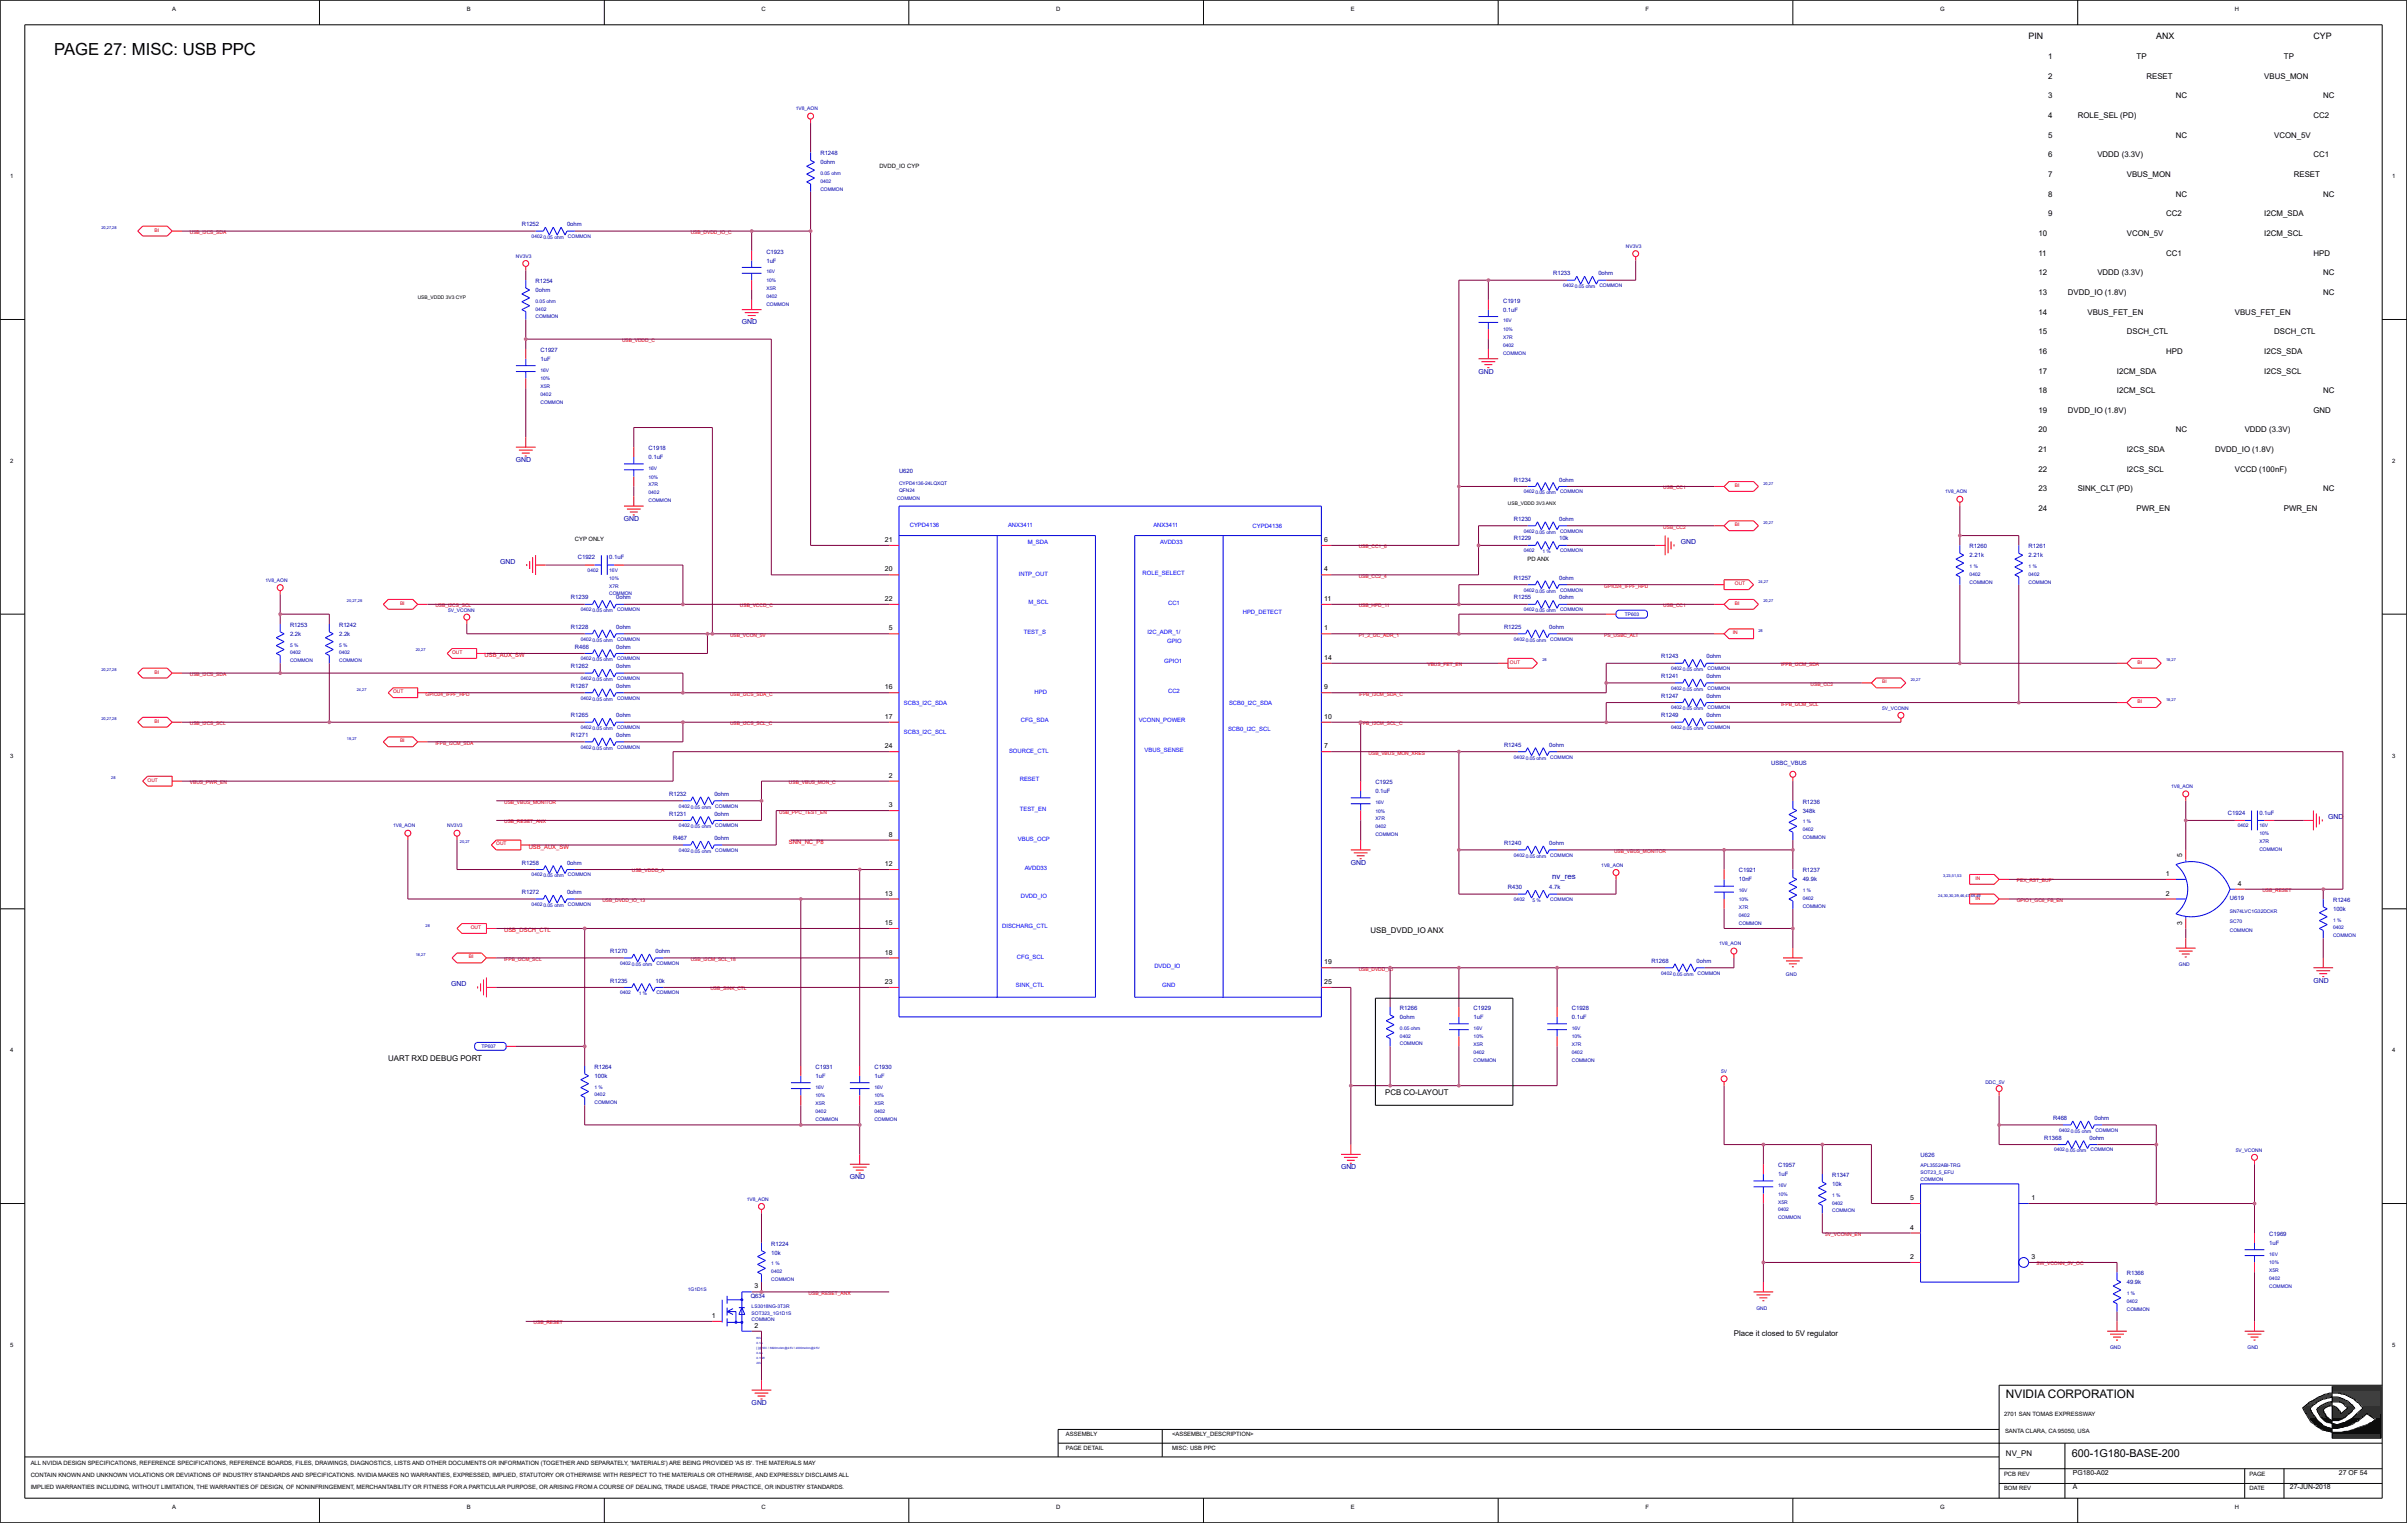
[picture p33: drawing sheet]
<svg xmlns="http://www.w3.org/2000/svg" width="271mm" height="172mm" viewBox="0 0 271 172" stroke-linecap="round" stroke-linejoin="round" font-family="sans-serif">
<defs><g id="words">
<text font-size="1.9" x="6.1" y="6.2">PAGE 27: MISC: USB PPC</text>
<text font-size="1.3" x="226.1" y="157.6">NVIDIA CORPORATION</text>
<text font-size="1.2" x="233.6" y="164.2">600-1G180-BASE-200</text>
<g font-size="1">
<text x="228.7" y="4.3">PIN</text>
<text x="243.1" y="4.3">ANX</text>
<text x="260.8" y="4.3">CYP</text>
</g>
<g font-size=".9">
<text x="230.9" y="6.7">1</text>
<text x="230.9" y="11.1">3</text>
<text x="230.9" y="8.9">2</text>
<text x="240.9" y="6.7">TP</text>
<text x="242" y="8.9">RESET</text>
<text x="245.3" y="11.1">NC</text>
<text x="255.3" y="8.9">VBUS_MON</text>
<text x="257.5" y="6.7">TP</text>
<text x="261.9" y="11.1">NC</text>
<text x="230.9" y="15.5">5</text>
<text x="230.9" y="17.7">6</text>
<text x="230.9" y="13.3">4</text>
<text x="234.2" y="13.3">ROLE_SEL (PD)</text>
<text x="236.4" y="17.7">VDDD (3.3V)</text>
<text x="245.3" y="15.5">NC</text>
<text x="256.4" y="15.5">VCON_5V</text>
<text x="260.8" y="13.3">CC2</text>
<text x="260.8" y="17.7">CC1</text>
<text x="230.9" y="22.2">8</text>
<text x="230.9" y="20">7</text>
<text x="239.8" y="20">VBUS_MON</text>
<text x="245.3" y="22.2">NC</text>
<text x="258.6" y="20">RESET</text>
<text x="261.9" y="22.2">NC</text>
<text x="229.8" y="28.8">11</text>
<text x="229.8" y="26.6">10</text>
<text x="230.9" y="24.4">9</text>
<text x="239.8" y="26.6">VCON_5V</text>
<text x="244.2" y="28.8">CC1</text>
<text x="244.2" y="24.4">CC2</text>
<text x="255.3" y="24.4">I2CM_SDA</text>
<text x="255.3" y="26.6">I2CM_SCL</text>
<text x="260.8" y="28.8">HPD</text>
<text x="229.8" y="33.2">13</text>
<text x="229.8" y="35.5">14</text>
<text x="229.8" y="31">12</text>
<text x="233.1" y="33.2">DVDD_IO (1.8V)</text>
<text x="235.3" y="35.5">VBUS_FET_EN</text>
<text x="236.4" y="31">VDDD (3.3V)</text>
<text x="251.9" y="35.5">VBUS_FET_EN</text>
<text x="261.9" y="33.2">NC</text>
<text x="261.9" y="31">NC</text>
<text x="229.8" y="39.9">16</text>
<text x="229.8" y="37.7">15</text>
<text x="239.8" y="37.7">DSCH_CTL</text>
<text x="244.2" y="39.9">HPD</text>
<text x="255.3" y="39.9">I2CS_SDA</text>
<text x="256.4" y="37.7">DSCH_CTL</text>
<text x="229.8" y="42.1">17</text>
<text x="229.8" y="46.5">19</text>
<text x="229.8" y="44.3">18</text>
<text x="233.1" y="46.5">DVDD_IO (1.8V)</text>
<text x="238.6" y="42.1">I2CM_SDA</text>
<text x="238.6" y="44.3">I2CM_SCL</text>
<text x="255.3" y="42.1">I2CS_SCL</text>
<text x="260.8" y="46.5">GND</text>
<text x="261.9" y="44.3">NC</text>
<text x="229.8" y="51">21</text>
<text x="229.8" y="53.2">22</text>
<text x="229.8" y="48.7">20</text>
<text x="239.8" y="53.2">I2CS_SCL</text>
<text x="239.8" y="51">I2CS_SDA</text>
<text x="245.3" y="48.7">NC</text>
<text x="249.7" y="51">DVDD_IO (1.8V)</text>
<text x="251.9" y="53.2">VCCD (100nF)</text>
<text x="253" y="48.7">VDDD (3.3V)</text>
<text x="229.8" y="57.6">24</text>
<text x="229.8" y="55.4">23</text>
<text x="234.2" y="55.4">SINK_CLT (PD)</text>
<text x="240.9" y="57.6">PWR_EN</text>
<text x="257.5" y="57.6">PWR_EN</text>
<text x="261.9" y="55.4">NC</text>
<text x="154.5" y="105.2">USB_DVDD_IO ANX</text>
<text x="43.8" y="119.6">UART RXD DEBUG PORT</text>
<text x="156.2" y="123.5">PCB CO-LAYOUT</text>
<text x="195.5" y="150.6">Place it closed to 5V regulator</text>
<text x="226.1" y="164.1">NV_PN</text>
</g>
<text font-size=".9" fill="#0000a0" x="175" y="99.1">nv_res</text>
<g font-size=".8" fill="#0000a0">
<text x="83.6" y="36.6">GND</text>
<text x="166.7" y="42.1">GND</text>
<text x="58.2" y="52.1">GND</text>
<text x="70.3" y="58.7">GND</text>
<text x="56.4" y="63.6">GND</text>
<text x="189.5" y="61.4">GND</text>
<text x="262.5" y="92.4">GND</text>
<text x="152.3" y="97.5">GND</text>
<text x="50.9" y="111.2">GND</text>
<text x="260.8" y="110.8">GND</text>
<text x="151.2" y="131.8">GND</text>
<text x="95.8" y="132.9">GND</text>
<text x="84.7" y="158.4">GND</text>
</g>
<g font-size=".8">
<text x="99.8" y="64.4">20</text>
<text x="99.8" y="61.1">21</text>
<text x="149.3" y="64.4">4</text>
<text x="149.3" y="61.1">6</text>
<text x="99.8" y="67.7">22</text>
<text x="100.2" y="71.1">5</text>
<text x="149.3" y="71.1">1</text>
<text x="149.3" y="67.7">11</text>
<text x="99.8" y="77.7">16</text>
<text x="149.3" y="77.7">9</text>
<text x="149.3" y="74.4">14</text>
<text x="99.8" y="81">17</text>
<text x="149.3" y="81">10</text>
<text x="99.8" y="84.3">24</text>
<text x="100.2" y="87.7">2</text>
<text x="149.3" y="84.3">7</text>
<text x="100.2" y="91">3</text>
<text x="100.2" y="94.3">8</text>
<text x="99.8" y="97.6">12</text>
<text x="99.8" y="101">13</text>
<text x="244.1" y="98.7">1</text>
<text x="244.1" y="101">2</text>
<text x="246" y="96.6" transform="rotate(-90 246 96.6)">5</text>
<text x="252.3" y="99.8">4</text>
<text x="99.8" y="104.3">15</text>
<text x="99.8" y="107.6">18</text>
<text x="246" y="104.3" transform="rotate(-90 246 104.3)">3</text>
<text x="99.8" y="110.9">23</text>
<text x="149.3" y="108.7">19</text>
<text x="149.3" y="110.9">25</text>
<text x="215.4" y="135.3">5</text>
<text x="229" y="135.3">1</text>
<text x="215.4" y="141.9">2</text>
<text x="215.4" y="138.6">4</text>
<text x="229" y="141.9">3</text>
<text x="80.3" y="148.6">1</text>
<text x="85.1" y="149.7">2</text>
<text x="85.1" y="145.2">3</text>
<text x="233.7" y="167.9">A</text>
<text x="233.7" y="166.2">PG180-A02</text>
<text x="258.1" y="167.9">27-JUN-2018</text>
<text x="263.7" y="166.2">27 OF 54</text>
</g>
<g font-size=".7">
<text x="19.4" y="1.2">A</text>
<text x="52.6" y="1.2">B</text>
<text x="85.8" y="1.2">C</text>
<text x="119.1" y="1.2">D</text>
<text x="152.3" y="1.2">E</text>
<text x="185.5" y="1.2">F</text>
<text x="218.7" y="1.2">G</text>
<text x="251.9" y="1.2">H</text>
<text x="1.1" y="20.1">1</text>
<text x="99.1" y="19">DVDD_IO CYP</text>
<text x="269.7" y="20.1">1</text>
<text x="1.1" y="52.2">2</text>
<text x="269.7" y="52.2">2</text>
<text x="64.8" y="61">CYP ONLY</text>
<text x="172.2" y="63.3">PD ANX</text>
<text x="1.1" y="85.4">3</text>
<text x="269.7" y="85.4">3</text>
<text x="1.1" y="118.6">4</text>
<text x="269.7" y="118.6">4</text>
<text x="1.1" y="151.8">5</text>
<text x="269.7" y="151.8">5</text>
<text x="120.2" y="161.9">ASSEMBLY</text>
<text x="132.1" y="161.9">&lt;ASSEMBLY_DESCRIPTION&gt;</text>
<text x="225.9" y="159.6">2701 SAN TOMAS EXPRESSWAY</text>
<text x="226" y="161.6">SANTA CLARA, CA 95050, USA</text>
<text x="3.5" y="165.1">ALL NVIDIA DESIGN SPECIFICATIONS, REFERENCE SPECIFICATIONS, REFERENCE BOARDS, FILES, DRAWINGS, DIAGNOSTICS, LISTS AND OTHER DOCUMENTS OR INFORMATION (TOGETHER AND SEPARATELY, 'MATERIALS') ARE BEING PROVIDED 'AS IS'. THE MATERIALS MAY</text>
<text x="3.5" y="167.9">IMPLIED WARRANTIES INCLUDING, WITHOUT LIMITATION, THE WARRANTIES OF DESIGN, OF NONINFRINGEMENT, MERCHANTABILITY OR FITNESS FOR A PARTICULAR PURPOSE, OR ARISING FROM A COURSE OF DEALING, TRADE USAGE, TRADE PRACTICE, OR INDUSTRY STANDARDS.</text>
<text x="3.5" y="166.5">CONTAIN KNOWN AND UNKNOWN VIOLATIONS OR DEVIATIONS OF INDUSTRY STANDARDS AND SPECIFICATIONS. NVIDIA MAKES NO WARRANTIES, EXPRESSED, IMPLIED, STATUTORY OR OTHERWISE WITH RESPECT TO THE MATERIALS OR OTHERWISE, AND EXPRESSLY DISCLAIMS ALL</text>
<text x="120.2" y="163.5">PAGE DETAIL</text>
<text x="132.1" y="163.5">MISC: USB PPC</text>
<text x="225.9" y="166.3">PCB REV</text>
<text x="253.6" y="166.3">PAGE</text>
<text x="19.4" y="170.1">A</text>
<text x="52.6" y="170.1">B</text>
<text x="85.8" y="170.1">C</text>
<text x="119.1" y="170.1">D</text>
<text x="152.3" y="170.1">E</text>
<text x="185.5" y="170.1">F</text>
<text x="218.7" y="170.1">G</text>
<text x="225.9" y="168">BOM REV</text>
<text x="251.9" y="170.1">H</text>
<text x="253.6" y="168">DATE</text>
</g>
<g font-size=".7" fill="#0000a0">
<text x="92.5" y="17.5">R1248</text>
<text x="92.5" y="18.5">0ohm</text>
<text x="58.8" y="25.5">R1252</text>
<text x="63.9" y="25.5">0ohm</text>
<text x="86.4" y="28.6">C1923</text>
<text x="86.4" y="29.6">1uF</text>
<text x="60.4" y="31.9">R1254</text>
<text x="60.4" y="32.9">0ohm</text>
<text x="169.4" y="34.1">C1919</text>
<text x="169.4" y="35.1">0.1uF</text>
<text x="175.1" y="31">R1233</text>
<text x="180.2" y="31">0ohm</text>
<text x="60.9" y="39.7">C1927</text>
<text x="60.9" y="40.7">1uF</text>
<text x="73.1" y="50.7">C1918</text>
<text x="73.1" y="51.7">0.1uF</text>
<text x="101.3" y="53.3">U620</text>
<text x="170.7" y="58.7">R1230</text>
<text x="170.7" y="54.3">R1234</text>
<text x="175.8" y="54.3">0ohm</text>
<text x="175.8" y="58.7">0ohm</text>
<text x="65.1" y="63">C1922</text>
<text x="68.7" y="63">0.1uF</text>
<text x="170.7" y="65.4">R1257</text>
<text x="170.7" y="60.9">R1229</text>
<text x="175.8" y="65.4">0ohm</text>
<text x="175.8" y="60.9">10k</text>
<text x="222" y="61.8">R1260</text>
<text x="222" y="62.8">2.21k</text>
<text x="228.7" y="61.8">R1261</text>
<text x="228.7" y="62.8">2.21k</text>
<text x="32.7" y="70.7">R1253</text>
<text x="32.7" y="71.7">2.2k</text>
<text x="38.2" y="70.7">R1242</text>
<text x="38.2" y="71.7">2.2k</text>
<text x="64.4" y="70.9">R1228</text>
<text x="64.4" y="67.6">R1239</text>
<text x="69.5" y="70.9">0ohm</text>
<text x="69.5" y="67.6">0ohm</text>
<text x="169.6" y="70.9">R1225</text>
<text x="170.7" y="67.6">R1255</text>
<text x="174.6" y="70.9">0ohm</text>
<text x="175.8" y="67.6">0ohm</text>
<text x="64.4" y="77.5">R1267</text>
<text x="64.4" y="75.3">R1262</text>
<text x="64.8" y="73.1">R466</text>
<text x="69.5" y="77.5">0ohm</text>
<text x="69.5" y="75.3">0ohm</text>
<text x="69.5" y="73.1">0ohm</text>
<text x="187.3" y="76.4">R1241</text>
<text x="187.3" y="74.2">R1243</text>
<text x="192.4" y="76.4">0ohm</text>
<text x="192.4" y="74.2">0ohm</text>
<text x="64.4" y="83.1">R1271</text>
<text x="64.4" y="80.9">R1265</text>
<text x="69.5" y="83.1">0ohm</text>
<text x="69.5" y="80.9">0ohm</text>
<text x="187.3" y="80.9">R1249</text>
<text x="187.3" y="78.6">R1247</text>
<text x="192.4" y="80.9">0ohm</text>
<text x="192.4" y="78.6">0ohm</text>
<text x="75.4" y="89.7">R1232</text>
<text x="80.5" y="89.7">0ohm</text>
<text x="155" y="88.4">C1925</text>
<text x="155" y="89.4">0.1uF</text>
<text x="169.6" y="84.2">R1245</text>
<text x="174.6" y="84.2">0ohm</text>
<text x="199.7" y="86.3">USBC_VBUS</text>
<text x="75.4" y="91.9">R1231</text>
<text x="75.9" y="94.7">R467</text>
<text x="80.5" y="94.7">0ohm</text>
<text x="80.5" y="91.9">0ohm</text>
<text x="169.6" y="95.3">R1240</text>
<text x="174.6" y="95.3">0ohm</text>
<text x="203.2" y="90.6">R1236</text>
<text x="203.2" y="91.6">348k</text>
<text x="251.2" y="91.8">C1924</text>
<text x="254.7" y="91.8">0.1uF</text>
<text x="58.8" y="100.8">R1272</text>
<text x="58.8" y="97.5">R1258</text>
<text x="63.9" y="100.8">0ohm</text>
<text x="63.9" y="97.5">0ohm</text>
<text x="170" y="100.2">R430</text>
<text x="174.6" y="100.2">4.7k</text>
<text x="196" y="98.4">C1921</text>
<text x="196" y="99.4">10nF</text>
<text x="203.2" y="98.4">R1237</text>
<text x="203.2" y="99.4">49.9k</text>
<text x="251.4" y="101.5">U619</text>
<text x="263" y="101.7">R1246</text>
<text x="68.8" y="107.4">R1270</text>
<text x="73.9" y="107.4">0ohm</text>
<text x="263" y="102.7">100k</text>
<text x="68.8" y="110.8">R1235</text>
<text x="73.9" y="110.8">10k</text>
<text x="157.8" y="113.9">R1266</text>
<text x="166.1" y="113.9">C1929</text>
<text x="177.2" y="113.9">C1928</text>
<text x="186.2" y="108.5">R1268</text>
<text x="191.3" y="108.5">0ohm</text>
<text x="157.8" y="114.9">0ohm</text>
<text x="166.1" y="114.9">1uF</text>
<text x="177.2" y="114.9">0.1uF</text>
<text x="67" y="120.5">R1264</text>
<text x="67" y="121.5">100k</text>
<text x="91.9" y="120.5">C1931</text>
<text x="91.9" y="121.5">1uF</text>
<text x="98.6" y="120.5">C1930</text>
<text x="98.6" y="121.5">1uF</text>
<text x="200.4" y="131.6">C1957</text>
<text x="216.5" y="130.5">U626</text>
<text x="230.5" y="128.5">R1368</text>
<text x="231.5" y="126.3">R468</text>
<text x="235.5" y="128.5">0ohm</text>
<text x="236.1" y="126.3">0ohm</text>
<text x="200.4" y="132.6">1uF</text>
<text x="206.5" y="132.7">R1347</text>
<text x="206.5" y="133.7">10k</text>
<text x="86.9" y="140.4">R1224</text>
<text x="86.9" y="141.4">10k</text>
<text x="239.8" y="143.8">R1366</text>
<text x="255.8" y="139.3">C1969</text>
<text x="255.8" y="140.3">1uF</text>
<text x="84.6" y="146.3">Q634</text>
<text x="239.8" y="144.8">49.9k</text>
</g>
<g font-size=".7" fill="#00f">
<text x="102.6" y="59.4">CYPD4136</text>
<text x="113.6" y="59.4">ANX3411</text>
<text x="130" y="59.4">ANX3411</text>
<text x="141.2" y="59.5">CYPD4136</text>
<text x="114.9" y="64.9">INTP_OUT</text>
<text x="115.9" y="61.4">M_SDA</text>
<text x="128.8" y="64.8">ROLE_SELECT</text>
<text x="130.8" y="61.4">AVDD33</text>
<text x="115.4" y="71.4">TEST_S</text>
<text x="116" y="68.1">M_SCL</text>
<text x="129.4" y="71.4">I2C_ADR_1/</text>
<text x="131.7" y="68.2">CC1</text>
<text x="140.1" y="69.2">HPD_DETECT</text>
<text x="131.2" y="74.8">GPIO1</text>
<text x="131.6" y="72.4">GPIO</text>
<text x="101.9" y="82.7">SCB3_I2C_SCL</text>
<text x="101.9" y="79.4">SCB3_I2C_SDA</text>
<text x="115.1" y="81.4">CFG_SDA</text>
<text x="116.6" y="78.2">HPD</text>
<text x="128.4" y="81.4">VCONN_POWER</text>
<text x="131.7" y="78.1">CC2</text>
<text x="138.4" y="82.4">SCB0_I2C_SCL</text>
<text x="138.5" y="79.4">SCB0_I2C_SDA</text>
<text x="113.7" y="84.8">SOURCE_CTL</text>
<text x="115" y="88.1">RESET</text>
<text x="129" y="84.7">VBUS_SENSE</text>
<text x="114.7" y="94.8">VBUS_OCP</text>
<text x="115" y="91.4">TEST_EN</text>
<text x="115.1" y="101.2">DVDD_IO</text>
<text x="115.5" y="98">AVDD33</text>
<text x="113" y="104.7">DISCHARG_CTL</text>
<text x="114.5" y="111.3">SINK_CTL</text>
<text x="114.6" y="108.1">CFG_SCL</text>
<text x="130.1" y="109.1">DVDD_IO</text>
<text x="131" y="111.3">GND</text>
</g>
<g font-size=".7" fill="#f00">
<text x="54.6" y="74.1">USB_AUX_SW</text>
<text x="59.6" y="95.7">USB_AUX_SW</text>
<text x="88.9" y="95.1">SNN_NC_P8</text>
<text x="56.8" y="105.1">USB_DSCH_CTL</text>
</g>
<g font-size=".6" fill="#0000a0">
<text x="89.7" y="12.4">1V8_AON</text>
<text x="92.5" y="19.7">0.05 ohm</text>
<text x="92.5" y="21.5">COMMON</text>
<text x="92.5" y="20.6">0402</text>
<text x="58.2" y="29">NV3V3</text>
<text x="59.9" y="26.8">0402</text>
<text x="61.3" y="26.9">0.05 ohm</text>
<text x="64" y="26.8">COMMON</text>
<text x="183.3" y="27.9">NV3V3</text>
<text x="60.4" y="34.1">0.05 ohm</text>
<text x="60.4" y="35.9">COMMON</text>
<text x="60.4" y="35">0402</text>
<text x="86.4" y="33.6">0402</text>
<text x="86.4" y="34.5">COMMON</text>
<text x="86.4" y="31.8">10%</text>
<text x="86.4" y="30.8">16V</text>
<text x="86.4" y="32.7">X5R</text>
<text x="176.2" y="32.4">0402</text>
<text x="177.5" y="32.5">0.05 ohm</text>
<text x="180.3" y="32.4">COMMON</text>
<text x="60.9" y="41.9">16V</text>
<text x="169.4" y="39.1">0402</text>
<text x="169.4" y="38.2">X7R</text>
<text x="169.4" y="37.3">10%</text>
<text x="169.4" y="36.3">16V</text>
<text x="169.4" y="40">COMMON</text>
<text x="60.9" y="43.8">X5R</text>
<text x="60.9" y="45.5">COMMON</text>
<text x="60.9" y="42.9">10%</text>
<text x="60.9" y="44.7">0402</text>
<text x="73.1" y="54">10%</text>
<text x="73.1" y="53">16V</text>
<text x="73.1" y="55.7">0402</text>
<text x="73.1" y="54.8">X7R</text>
<text x="73.1" y="56.6">COMMON</text>
<text x="101.1" y="56.4">COMMON</text>
<text x="101.3" y="54.6">CYPD4136-24LQXQT</text>
<text x="101.3" y="55.5">QFN24</text>
<text x="171.8" y="55.6">0402</text>
<text x="173.1" y="55.7">0.05 ohm</text>
<text x="175.9" y="55.6">COMMON</text>
<text x="219.3" y="55.6">1V8_AON</text>
<text x="29.9" y="65.6">1V8_AON</text>
<text x="66.2" y="64.5">0402</text>
<text x="68.7" y="64.5">16V</text>
<text x="68.7" y="65.4">10%</text>
<text x="171.8" y="62.3">0402</text>
<text x="171.8" y="60">0402</text>
<text x="173.1" y="60.2">0.05 ohm</text>
<text x="173.9" y="62.4">1 %</text>
<text x="175.9" y="62.3">COMMON</text>
<text x="175.9" y="60">COMMON</text>
<text x="222" y="65.8">COMMON</text>
<text x="222" y="64.9">0402</text>
<text x="222" y="64">1 %</text>
<text x="228.7" y="65.8">COMMON</text>
<text x="228.7" y="64.9">0402</text>
<text x="228.7" y="64">1 %</text>
<text x="50.5" y="69">5V_VCONN</text>
<text x="65.5" y="68.9">0402</text>
<text x="66.8" y="69">0.05 ohm</text>
<text x="68.7" y="67.1">COMMON</text>
<text x="68.7" y="66.2">X7R</text>
<text x="69.6" y="68.9">COMMON</text>
<text x="171.8" y="68.9">0402</text>
<text x="171.8" y="66.7">0402</text>
<text x="173.1" y="69">0.05 ohm</text>
<text x="173.1" y="66.8">0.05 ohm</text>
<text x="175.9" y="68.9">COMMON</text>
<text x="175.9" y="66.7">COMMON</text>
<text x="183.2" y="69.5">TP603</text>
<text x="32.7" y="73.8">0402</text>
<text x="32.7" y="74.7">COMMON</text>
<text x="32.7" y="72.9">5 %</text>
<text x="38.2" y="74.7">COMMON</text>
<text x="38.2" y="72.9">5 %</text>
<text x="38.2" y="73.8">0402</text>
<text x="65.5" y="76.7">0402</text>
<text x="65.5" y="74.4">0402</text>
<text x="65.5" y="72.2">0402</text>
<text x="66.8" y="76.8">0.05 ohm</text>
<text x="66.8" y="74.5">0.05 ohm</text>
<text x="66.8" y="72.3">0.05 ohm</text>
<text x="69.6" y="76.7">COMMON</text>
<text x="69.6" y="74.4">COMMON</text>
<text x="69.6" y="72.2">COMMON</text>
<text x="170.7" y="72.2">0402</text>
<text x="172" y="72.3">0.05 ohm</text>
<text x="174.8" y="72.2">COMMON</text>
<text x="188.4" y="77.8">0402</text>
<text x="188.4" y="75.5">0402</text>
<text x="189.7" y="77.9">0.05 ohm</text>
<text x="189.7" y="75.7">0.05 ohm</text>
<text x="192.5" y="77.8">COMMON</text>
<text x="192.5" y="75.5">COMMON</text>
<text x="65.5" y="82.2">0402</text>
<text x="65.5" y="78.9">0402</text>
<text x="66.8" y="82.3">0.05 ohm</text>
<text x="66.8" y="79">0.05 ohm</text>
<text x="69.6" y="82.2">COMMON</text>
<text x="69.6" y="78.9">COMMON</text>
<text x="188.4" y="82.2">0402</text>
<text x="188.4" y="80">0402</text>
<text x="189.7" y="82.3">0.05 ohm</text>
<text x="189.7" y="80.1">0.05 ohm</text>
<text x="192.5" y="82.2">COMMON</text>
<text x="192.5" y="80">COMMON</text>
<text x="212.2" y="80.1">5V_VCONN</text>
<text x="65.5" y="84.4">0402</text>
<text x="66.8" y="84.5">0.05 ohm</text>
<text x="69.6" y="84.4">COMMON</text>
<text x="170.7" y="85.5">0402</text>
<text x="172" y="85.6">0.05 ohm</text>
<text x="174.8" y="85.5">COMMON</text>
<text x="244.7" y="88.8">1V8_AON</text>
<text x="44.3" y="93.3">1V8_AON</text>
<text x="50.4" y="93.3">NV3V3</text>
<text x="76.5" y="91">0402</text>
<text x="76.5" y="93.3">0402</text>
<text x="77.9" y="91.2">0.05 ohm</text>
<text x="77.9" y="93.4">0.05 ohm</text>
<text x="80.6" y="93.3">COMMON</text>
<text x="80.6" y="91">COMMON</text>
<text x="155" y="90.6">16V</text>
<text x="155" y="92.5">X7R</text>
<text x="155" y="93.4">0402</text>
<text x="155" y="94.3">COMMON</text>
<text x="155" y="91.6">10%</text>
<text x="203.2" y="94.6">COMMON</text>
<text x="203.2" y="93.7">0402</text>
<text x="203.2" y="92.8">1 %</text>
<text x="252.3" y="93.3">0402</text>
<text x="254.7" y="93.3">16V</text>
<text x="254.7" y="95">X7R</text>
<text x="254.7" y="94.1">10%</text>
<text x="254.7" y="95.9">COMMON</text>
<text x="59.9" y="98.8">0402</text>
<text x="61.3" y="98.9">0.05 ohm</text>
<text x="64" y="98.8">COMMON</text>
<text x="76.5" y="96">0402</text>
<text x="77.9" y="96.1">0.05 ohm</text>
<text x="80.6" y="96">COMMON</text>
<text x="170.7" y="101.6">0402</text>
<text x="170.7" y="96.6">0402</text>
<text x="172" y="96.7">0.05 ohm</text>
<text x="172.8" y="101.7">5 %</text>
<text x="174.8" y="101.6">COMMON</text>
<text x="174.8" y="96.6">COMMON</text>
<text x="180.5" y="97.7">1V8_AON</text>
<text x="196" y="100.6">16V</text>
<text x="196" y="101.6">10%</text>
<text x="203.2" y="100.6">1 %</text>
<text x="203.2" y="101.5">0402</text>
<text x="59.9" y="102.1">0402</text>
<text x="61.3" y="102.2">0.05 ohm</text>
<text x="64" y="102.1">COMMON</text>
<text x="193.8" y="106.5">1V8_AON</text>
<text x="196" y="104.2">COMMON</text>
<text x="196" y="103.3">0402</text>
<text x="196" y="102.5">X7R</text>
<text x="203.2" y="102.3">COMMON</text>
<text x="251.4" y="102.9">SN74LVC1G32DCKR</text>
<text x="251.4" y="104">SC70</text>
<text x="251.4" y="105.1">COMMON</text>
<text x="263" y="104.8">0402</text>
<text x="263" y="103.9">1 %</text>
<text x="263" y="105.7">COMMON</text>
<text x="69.9" y="108.8">0402</text>
<text x="69.9" y="112.1">0402</text>
<text x="71.2" y="108.9">0.05 ohm</text>
<text x="72" y="112.2">1 %</text>
<text x="74" y="112.1">COMMON</text>
<text x="74" y="108.8">COMMON</text>
<text x="187.3" y="109.9">0402</text>
<text x="188.6" y="110">0.05 ohm</text>
<text x="191.4" y="109.9">COMMON</text>
<text x="201.3" y="110">GND</text>
<text x="245.6" y="108.9">GND</text>
<text x="54.3" y="118.2">TP607</text>
<text x="157.8" y="117.8">COMMON</text>
<text x="157.8" y="117">0402</text>
<text x="157.8" y="116.1">0.05 ohm</text>
<text x="166.1" y="119.7">COMMON</text>
<text x="166.1" y="118">X5R</text>
<text x="166.1" y="116.1">16V</text>
<text x="166.1" y="117.1">10%</text>
<text x="166.1" y="118.8">0402</text>
<text x="177.2" y="117.1">10%</text>
<text x="177.2" y="119.7">COMMON</text>
<text x="177.2" y="118.8">0402</text>
<text x="177.2" y="118">X7R</text>
<text x="177.2" y="116.1">16V</text>
<text x="67" y="122.7">1 %</text>
<text x="67" y="123.6">0402</text>
<text x="67" y="124.5">COMMON</text>
<text x="91.9" y="124.6">X5R</text>
<text x="91.9" y="122.7">16V</text>
<text x="91.9" y="123.7">10%</text>
<text x="91.9" y="125.5">0402</text>
<text x="98.6" y="124.6">X5R</text>
<text x="98.6" y="122.7">16V</text>
<text x="98.6" y="123.7">10%</text>
<text x="98.6" y="125.5">0402</text>
<text x="194" y="120.9">5V</text>
<text x="223.8" y="122.2">DDC_5V</text>
<text x="91.9" y="126.4">COMMON</text>
<text x="98.6" y="126.4">COMMON</text>
<text x="216.5" y="131.6">APL3552ABI-TRG</text>
<text x="231.6" y="129.8">0402</text>
<text x="232.1" y="127.6">0402</text>
<text x="232.9" y="129.9">0.05 ohm</text>
<text x="233.4" y="127.7">0.05 ohm</text>
<text x="235.7" y="129.8">COMMON</text>
<text x="236.2" y="127.6">COMMON</text>
<text x="252" y="129.9">5V_VCONN</text>
<text x="84.2" y="135.3">1V8_AON</text>
<text x="200.4" y="136.6">0402</text>
<text x="200.4" y="134.8">10%</text>
<text x="200.4" y="133.8">16V</text>
<text x="200.4" y="137.4">COMMON</text>
<text x="200.4" y="135.7">X5R</text>
<text x="206.5" y="136.7">COMMON</text>
<text x="206.5" y="135.8">0402</text>
<text x="206.5" y="134.9">1 %</text>
<text x="216.5" y="132.3">SOT23_5_EFU</text>
<text x="216.5" y="133.1">COMMON</text>
<text x="86.9" y="142.6">1 %</text>
<text x="86.9" y="143.5">0402</text>
<text x="255.8" y="142.5">10%</text>
<text x="255.8" y="141.5">16V</text>
<text x="255.8" y="143.4">X5R</text>
<text x="77.5" y="145.5">1G1D1S</text>
<text x="84.7" y="149">COMMON</text>
<text x="84.7" y="148.2">SOT323_1G1D1S</text>
<text x="84.7" y="147.4">LS3018NG-3T3R</text>
<text x="86.9" y="144.4">COMMON</text>
<text x="198" y="147.6">GND</text>
<text x="239.8" y="146">1 %</text>
<text x="239.8" y="146.9">0402</text>
<text x="239.8" y="147.7">COMMON</text>
<text x="255.8" y="144.3">0402</text>
<text x="255.8" y="145.2">COMMON</text>
<text x="237.9" y="152.1">GND</text>
<text x="253.4" y="152.1">GND</text>
</g>
<g font-size=".6" fill="#f00">
<text x="17.4" y="26.1">BI</text>
<text x="21.4" y="26.4">USB_I2CS_SDA</text>
<text x="77.9" y="26.4">USB_DVDD_IO_C</text>
<text x="70.1" y="38.6">USB_VDDD_C</text>
<text x="187.5" y="55.2">USB_CC1</text>
<text x="187.5" y="59.6">USB_CC2</text>
<text x="195.6" y="59.3">BI</text>
<text x="195.6" y="54.9">BI</text>
<text x="153.2" y="61.8">USB_CC1_6</text>
<text x="153.2" y="65.1">USB_CC2_4</text>
<text x="195.6" y="66">OUT</text>
<text x="45.1" y="68.2">BI</text>
<text x="49.1" y="68.5">USB_I2CS_SCL</text>
<text x="82.3" y="71.8">USB_VCON_5V</text>
<text x="83.4" y="68.5">USB_VCCD_C</text>
<text x="153.2" y="71.8">P1_2_I2C_ADR_1</text>
<text x="153.2" y="68.5">USB_HPD_11</text>
<text x="180.8" y="66.2">GPIO24_IFPF_HPD</text>
<text x="180.8" y="71.8">PS_USBC_ALT</text>
<text x="187.5" y="68.5">USB_CC1</text>
<text x="195.4" y="71.5">IN</text>
<text x="195.6" y="68.2">BI</text>
<text x="17.4" y="75.9">BI</text>
<text x="21.4" y="76.2">USB_I2CS_SDA</text>
<text x="51" y="73.7">OUT</text>
<text x="160.9" y="75.1">VBUS_FET_EN</text>
<text x="170.2" y="74.8">OUT</text>
<text x="200.8" y="75.1">IFPB_I2CM_SDA</text>
<text x="204.1" y="77.3">USB_CC2</text>
<text x="212.2" y="77">BI</text>
<text x="241" y="74.8">BI</text>
<text x="17.4" y="81.5">BI</text>
<text x="21.4" y="81.7">USB_I2CS_SCL</text>
<text x="44.3" y="78.1">OUT</text>
<text x="45.1" y="83.7">BI</text>
<text x="48" y="78.4">GPIO24_IFPF_HPD</text>
<text x="49.1" y="84">IFPB_I2CM_SDA</text>
<text x="82.3" y="81.7">USB_I2CS_SCL_C</text>
<text x="82.3" y="78.4">USB_I2CS_SDA_C</text>
<text x="153.2" y="81.7">IFPB_I2CM_SCL_C</text>
<text x="153.2" y="78.4">IFPB_I2CM_SDA_C</text>
<text x="200.8" y="79.5">IFPB_I2CM_SCL</text>
<text x="241" y="79.3">BI</text>
<text x="16.6" y="88.1">OUT</text>
<text x="21.4" y="88.4">VBUS_PWR_EN</text>
<text x="88.9" y="88.4">USB_VBUS_MON_C</text>
<text x="154.3" y="85.1">USB_VBUS_MON_XRES</text>
<text x="55.9" y="95.3">OUT</text>
<text x="56.8" y="92.8">USB_RESET_ANX</text>
<text x="56.8" y="90.6">USB_VBUS_MONITOR</text>
<text x="87.8" y="91.7">USB_PPC_TEST_EN</text>
<text x="67.9" y="101.7">USB_DVDD_IO_13</text>
<text x="71.2" y="98.4">USB_VDDD_A</text>
<text x="182" y="96.1">USB_VBUS_MONITOR</text>
<text x="222.7" y="101.4">IN</text>
<text x="222.7" y="99.2">IN</text>
<text x="227.4" y="101.7">GPIO1_GC6_FB_EN</text>
<text x="227.4" y="99.5">PEX_RST_BUF*</text>
<text x="255" y="100.6">USB_RESET</text>
<text x="53.1" y="104.7">OUT</text>
<text x="52.8" y="108">BI</text>
<text x="56.8" y="108.3">IFPB_I2CM_SCL</text>
<text x="77.9" y="108.3">USB_I2CM_SCL_18</text>
<text x="80.1" y="111.6">USB_SINK_CTL</text>
<text x="153.2" y="109.4">USB_DVDD_IO</text>
<text x="205.8" y="139.3">5V_VCONN_EN</text>
<text x="229.6" y="142.6">SW_VCONN_5V_OC</text>
<text x="60.2" y="149.3">USB_RESET</text>
<text x="91.2" y="146">USB_RESET_ANX</text>
</g>
<g font-size=".6">
<text x="47.1" y="33.7">USB_VDDD 3V3 CYP</text>
<text x="170" y="56.9">USB_VDDD 3V3 ANX</text>
</g>
<g font-size=".4" fill="#0000a0">
<text x="11.4" y="25.8">20,27,28</text>
<text x="198.8" y="59">20,27</text>
<text x="198.8" y="54.6">20,27</text>
<text x="198.2" y="65.7">24,27</text>
<text x="39.1" y="67.9">20,27,28</text>
<text x="198.2" y="71.2">28</text>
<text x="198.8" y="67.9">20,27</text>
<text x="11.4" y="75.7">20,27,28</text>
<text x="40.2" y="77.9">24,27</text>
<text x="46.9" y="73.4">20,27</text>
<text x="173.9" y="74.5">28</text>
<text x="215.4" y="76.8">20,27</text>
<text x="244.2" y="74.5">18,27</text>
<text x="11.4" y="81.2">20,27,28</text>
<text x="39.1" y="83.4">18,27</text>
<text x="244.2" y="79">18,27</text>
<text x="12.5" y="87.8">28</text>
<text x="51.8" y="95">20,27</text>
<text x="218.5" y="101.1">24,30,30,39,46,47,48,49</text>
<text x="219" y="98.9">3,23,51,53</text>
<text x="46.9" y="107.8">18,27</text>
<text x="48" y="104.4">28</text>
</g>
<g font-size=".3" fill="#0000a0">
<text x="85.3" y="153.7">20V</text>
<text x="85.3" y="151">60V</text>
<text x="85.3" y="152.6">0.4A</text>
<text x="85.3" y="153.2">0.15W</text>
<text x="85.3" y="151.5">0.1A</text>
<text x="85.3" y="152.1">[ ]@10V / 3000mohm@4.5V / 4000mohm@2.5V</text>
</g>
</g></defs>
<g fill="none" stroke="#00f" stroke-width=".11">
<path d="M91.4 17.2v.9M59.3 31.6v.9M59.3 35.1v.9M60.4 26h.9M63.9 26h.9M83.6 30.1h2.2M83.6 30.8h2.2M84.7 29.4v.7M84.7 30.8v.8M91.4 20.7v.9M166.7 35.7h2.2M166.7 36.3h2.2"/>
<path d="M167.8 34.9v.8M167.8 36.3v.8M176.6 31.6h.9M180.2 31.6h.9M58.2 41.2h2.2M58.2 41.9h2.2M59.3 40.4v.8M59.3 41.9v.8M70.3 52.3h2.3M70.3 53h2.3M71.4 51.5v.8M71.4 53v.7"/>
<path d="M101.3 57.1h47.7v57.5h-47.7zM172.2 59.3h.9M172.2 54.8h.9M175.8 59.3h.8M175.8 54.8h.8M31.6 70.3v.9M31.6 73.9v.9M37.1 70.3v.9M37.1 73.9v.9M65.9 71.4h.9M65.9 68.1h.9M65.9 78.1h.9"/>
<path d="M65.9 75.9h.9M65.9 73.7h.9M67 63.7h.8M67.8 62.6v2.2M68.5 63.7h.7M68.5 62.6v2.2M69.5 71.4h.8M69.5 68.1h.8M69.5 78.1h.8M69.5 75.9h.8M69.5 73.7h.8M101.3 60.4h22.2v52h-22.2"/>
<path d="M112.4 60.4v52M137.9 60.4v52M149 60.4h-21.1v52h21.1M171.1 71.4h.9M172.2 68.1h.9M172.2 65.9h.9M172.2 61.5h.9M174.6 71.4h.9M175.8 68.1h.8M175.8 65.9h.8M175.8 61.5h.8M182.2 69v.5"/>
<path d="M182.4 69.7h3.1M182.4 68.8h3.1M185.7 69v.5M188.8 79.2h.9M188.8 77h.9M188.8 74.8h.9M192.4 79.2h.8M192.4 77h.8M192.4 74.8h.8M220.9 61.5v.9M220.9 65v.9M227.6 61.5v.9"/>
<path d="M227.6 65v.9M60.4 98h.9M63.9 98h.9M65.9 83.6h.9M65.9 81.4h.9M69.5 83.6h.8M69.5 81.4h.8M77 92.5h.9M77 95.3h.9M77 90.3h.9M80.5 92.5h.9M80.5 95.3h.9"/>
<path d="M80.5 90.3h.9M152.3 89.9h2.2M152.3 90.6h2.2M153.4 89.2v.7M153.4 90.6v.8M171.1 84.7h.9M171.1 95.8h.9M174.6 84.7h.9M174.6 95.8h.9M188.8 81.4h.9M192.4 81.4h.8M193.2 99.9h2.3"/>
<path d="M194.4 99.1v.8M202.1 90.3v.9M202.1 93.8v.9M202.1 98v.9M245.3 97.5a4.6 4.6 0 0 1 6.1 2.7 4.6 4.6 0 0 1-6.1 2.8 3.5 3.5 0 0 0 0-5.5zM245.3 99.1h1.1M246.4 96.9v.2M253 92.5h.8M253.8 91.4v2.2M254.5 92.5h.8M254.5 91.4v2.2M53.5 117.7v.5"/>
<path d="M53.7 118.4h3.1M53.7 117.5h3.1M57.1 117.7v.5M60.4 101.3h.9M63.9 101.3h.9M70.3 111.3h.9M70.3 108h.9M73.9 111.3h.9M73.9 108h.9M156.7 113.5v.9M156.7 117.1v.9M163.4 115.4h2.2"/>
<path d="M163.4 116.1h2.2M164.5 114.6v.8M164.5 116.1v.7M171.1 100.8h.9M174.4 115.4h2.2M174.4 116.1h2.2M174.6 100.8h.9M175.5 114.6v.8M175.5 116.1v.7M187.7 109.1h.9M191.3 109.1h.8M193.2 100.6h2.3"/>
<path d="M194.4 100.6v.7M202.1 101.6v.9M245.3 101.3h1.1M246.4 103.3v.3M251.4 100.2h.5M261.9 101.3v.9M261.9 104.9v.9M65.9 120.2v.9M65.9 123.7v.9M89.2 122.1h2.2M89.2 122.7h2.2M90.3 121.3v.8"/>
<path d="M90.3 122.7v.8M95.8 122.1h2.2M95.8 122.7h2.2M96.9 121.3v.8M96.9 122.7v.8M197.7 133.1h2.2M197.7 133.8h2.2M198.8 132.3v.8M198.8 133.8v.8M205.4 132.3v.9M205.4 135.9v.9M216.5 133.5h11.1v11h-11.1z"/>
<path d="M227.6 135.7h1.1M232 129h.9M232.6 126.8h.8M235.5 129h.9M236.1 126.8h.9M81.4 146.5v2.6M82 146.5h1.6M82 149.1h1.6M82 146.1v.9M82 147.4v.9M82 148.6v.9M82 147.9h1v1.2"/>
<path d="M83.3 147.4h.7M83.3 148.2h.7M84.7 145.6h-1.1v4.5h1.1M85.8 140.1v.9M85.8 143.6v.9M238.6 143.4v.9M238.6 147v.9M253 140.9h2.3M253 141.5h2.3M254.2 140.1v.8M254.2 141.5v.8"/>
<circle cx="83" cy="149.1" r=".11"/>
<circle cx="83.6" cy="146.5" r=".11"/>
<circle cx="83.6" cy="149.1" r=".11"/>
<circle cx="228.1" cy="142.3" r=".55"/>
</g>
<g fill="#000" stroke="#00f" stroke-width=".11">
<path d="M90.9 19.6l.9 .5zM90.9 19.6l.9-.4zM90.9 18.7l.9-.4zM90.9 18.7l.9 .5zM91.4 18.1l.4 .2zM58.8 34.9l.5 .2zM58.8 34l.9 .5zM58.8 34l.9-.4zM58.8 33.1l.9-.4zM58.8 34.9l.9-.4zM58.8 33.1l.9 .5zM59.3 32.5l.4 .2z"/>
<path d="M61.5 25.6l-.2 .4zM61.5 25.6l.4 .9zM62.4 25.6l-.5 .9zM62.4 25.6l.4 .9zM63.3 25.6l-.5 .9zM63.3 25.6l.4 .9zM63.9 26l-.2 .5zM90.9 20.5l.5 .2zM90.9 20.5l.9-.4zM177.7 31.1l-.2 .5zM177.7 31.1l.5 .9zM178.6 31.1l-.4 .9z"/>
<path d="M178.6 31.1l.5 .9zM179.5 31.1l-.4 .9zM179.5 31.1l.5 .9zM180.2 31.6l-.2 .4zM173.3 58.8l-.2 .5zM173.3 54.4l-.2 .4zM173.3 58.8l.5 .9zM173.3 54.4l.5 .9zM174.2 58.8l-.4 .9zM174.2 58.8l.4 .9zM174.2 54.4l-.4 .9zM174.2 54.4l.4 .9z"/>
<path d="M175.1 58.8l-.5 .9zM175.1 54.4l-.5 .9zM175.1 58.8l.4 .9zM175.1 54.4l.4 .9zM175.8 59.3l-.3 .4zM175.8 54.8l-.3 .5zM31.1 73.7l.5 .2zM31.1 72.8l.9 .4zM31.1 72.8l.9-.5zM31.1 71.9l.9-.5zM31.1 73.7l.9-.5zM31.1 71.9l.9 .4z"/>
<path d="M31.6 71.2l.4 .2zM36.7 73.7l.4 .2zM36.7 72.8l.9 .4zM36.7 72.8l.9-.5zM36.7 71.9l.9-.5zM36.7 73.7l.9-.5zM36.7 71.9l.9 .4zM37.1 71.2l.5 .2zM67 77.6l-.2 .5zM67 75.4l-.2 .5zM67 73.2l-.2 .5zM67 71l-.2 .4z"/>
<path d="M67 67.7l-.2 .4zM67 77.6l.5 .9zM67 75.4l.5 .9zM67 73.2l.5 .9zM67 71l.5 .9zM67 67.7l.5 .9zM67.9 77.6l-.4 .9zM67.9 77.6l.4 .9zM67.9 75.4l-.4 .9zM67.9 75.4l.4 .9zM67.9 73.2l-.4 .9zM67.9 73.2l.4 .9z"/>
<path d="M67.9 71l-.4 .9zM67.9 71l.4 .9zM67.9 67.7l-.4 .9zM67.9 67.7l.4 .9zM68.8 77.6l-.5 .9zM68.8 75.4l-.5 .9zM68.8 73.2l-.5 .9zM68.8 71l-.5 .9zM68.8 67.7l-.5 .9zM68.8 77.6l.4 .9zM68.8 75.4l.4 .9zM68.8 73.2l.4 .9z"/>
<path d="M68.8 71l.4 .9zM68.8 67.7l.4 .9zM69.5 78.1l-.3 .4zM69.5 75.9l-.3 .4zM69.5 73.7l-.3 .4zM69.5 71.4l-.3 .5zM69.5 68.1l-.3 .5zM172.2 71l-.2 .4zM172.2 71l.5 .9zM173.1 71l-.4 .9zM173.1 71l.4 .9zM173.3 67.7l-.2 .4z"/>
<path d="M173.3 65.5l-.2 .4zM173.3 61l-.2 .5zM174 71l-.5 .9zM173.3 67.7l.5 .9zM173.3 65.5l.5 .9zM173.3 61l.5 .9zM174 71l.4 .9zM174.2 67.7l-.4 .9zM174.2 67.7l.4 .9zM174.2 65.5l-.4 .9zM174.2 65.5l.4 .9zM174.2 61l-.4 .9z"/>
<path d="M174.2 61l.4 .9zM174.6 71.4l-.2 .5zM175.1 67.7l-.5 .9zM175.1 65.5l-.5 .9zM175.1 61l-.5 .9zM175.1 67.7l.4 .9zM175.1 65.5l.4 .9zM175.1 61l.4 .9zM175.8 68.1l-.3 .5zM175.8 65.9l-.3 .5zM175.8 61.5l-.3 .4zM182.2 69.5l.2 .2z"/>
<path d="M182.4 68.8l-.2 .2zM185.7 69.5l-.2 .2zM185.5 68.8l.2 .2zM189.9 78.8l-.2 .4zM189.9 76.5l-.2 .5zM189.9 74.3l-.2 .5zM189.9 78.8l.5 .8zM189.9 76.5l.5 .9zM189.9 74.3l.5 .9zM190.8 78.8l-.4 .8zM190.8 78.8l.5 .8zM190.8 76.5l-.4 .9z"/>
<path d="M190.8 76.5l.5 .9zM190.8 74.3l-.4 .9zM190.8 74.3l.5 .9zM191.7 78.8l-.4 .8zM191.7 76.5l-.4 .9zM191.7 74.3l-.4 .9zM191.7 78.8l.4 .8zM191.7 76.5l.4 .9zM191.7 74.3l.4 .9zM192.4 79.2l-.3 .4zM192.4 77l-.3 .4zM192.4 74.8l-.3 .4z"/>
<path d="M220.5 64.8l.4 .2zM220.5 63.9l.9 .5zM220.5 63.9l.9-.4zM220.5 63l.9-.4zM220.5 64.8l.9-.4zM220.5 63l.9 .5zM220.9 62.4l.5 .2zM227.1 64.8l.5 .2zM227.1 63.9l.9 .5zM227.1 63.9l.9-.4zM227.1 63l.9-.4zM227.1 64.8l.9-.4z"/>
<path d="M227.1 63l.9 .5zM227.6 62.4l.4 .2zM61.5 97.6l-.2 .4zM61.5 97.6l.4 .9zM62.4 97.6l-.5 .9zM62.4 97.6l.4 .9zM63.3 97.6l-.5 .9zM63.3 97.6l.4 .9zM63.9 98l-.2 .5zM67 83.2l-.2 .4zM67 81l-.2 .4zM67 83.2l.5 .9z"/>
<path d="M67 81l.5 .9zM67.9 83.2l-.4 .9zM67.9 83.2l.4 .9zM67.9 81l-.4 .9zM67.9 81l.4 .9zM68.8 83.2l-.5 .9zM68.8 81l-.5 .9zM68.8 83.2l.4 .9zM68.8 81l.4 .9zM69.5 83.6l-.3 .5zM69.5 81.4l-.3 .5zM78.1 94.8l-.2 .5z"/>
<path d="M78.1 92l-.2 .5zM78.1 89.8l-.2 .5zM78.1 94.8l.4 .9zM78.1 92l.4 .9zM78.1 89.8l.4 .9zM79 94.8l-.5 .9zM79 94.8l.4 .9zM79 92l-.5 .9zM79 92l.4 .9zM79 89.8l-.5 .9zM79 89.8l.4 .9zM79.9 94.8l-.5 .9z"/>
<path d="M79.9 92l-.5 .9zM79.9 89.8l-.5 .9zM79.9 94.8l.4 .9zM79.9 92l.4 .9zM79.9 89.8l.4 .9zM80.5 95.3l-.2 .4zM80.5 92.5l-.2 .4zM80.5 90.3l-.2 .4zM172.2 84.3l-.2 .4zM172.2 95.4l-.2 .4zM172.2 84.3l.5 .9zM172.2 95.4l.5 .9z"/>
<path d="M173.1 84.3l-.4 .9zM173.1 84.3l.4 .9zM173.1 95.4l-.4 .9zM173.1 95.4l.4 .9zM174 84.3l-.5 .9zM174 95.4l-.5 .9zM174 84.3l.4 .9zM174 95.4l.4 .9zM174.6 84.7l-.2 .5zM174.6 95.8l-.2 .5zM189.9 81l-.2 .4zM189.9 81l.5 .9z"/>
<path d="M190.8 81l-.4 .9zM190.8 81l.5 .9zM191.7 81l-.4 .9zM191.7 81l.4 .9zM192.4 81.4l-.3 .5zM201.7 99.6l.9-.5zM201.7 93.6l.4 .2zM201.7 92.7l.9 .5zM201.7 92.7l.9-.4zM201.7 91.8l.9-.4zM202.1 98.9l.5 .2zM201.7 93.6l.9-.4z"/>
<path d="M201.7 91.8l.9 .5zM202.1 91.2l.5 .2zM53.5 117.7l.2-.2zM53.5 118.2l.2 .2zM56.8 117.5l.3 .2zM57.1 118.2l-.3 .2zM61.5 100.9l-.2 .4zM61.5 100.9l.4 .9zM62.4 100.9l-.5 .9zM62.4 100.9l.4 .9zM63.3 100.9l-.5 .9zM63.3 100.9l.4 .9z"/>
<path d="M63.9 101.3l-.2 .5zM71.4 110.9l-.2 .4zM71.4 107.5l-.2 .5zM71.4 110.9l.5 .9zM71.4 107.5l.5 .9zM72.3 110.9l-.4 .9zM72.3 110.9l.5 .9zM72.3 107.5l-.4 .9zM72.3 107.5l.5 .9zM73.2 110.9l-.4 .9zM73.2 107.5l-.4 .9zM73.2 110.9l.5 .9z"/>
<path d="M73.2 107.5l.5 .9zM73.9 111.3l-.2 .5zM73.9 108l-.2 .4zM156.3 116.8l.4 .3zM156.3 116l.9 .4zM156.3 116l.9-.5zM156.3 115.1l.9-.5zM156.3 116.8l.9-.4zM156.3 115.1l.9 .4zM156.7 114.4l.5 .2zM172.2 100.3l-.2 .5zM172.2 100.3l.5 .9z"/>
<path d="M173.1 100.3l-.4 .9zM173.1 100.3l.4 .9zM174 100.3l-.5 .9zM174 100.3l.4 .9zM174.6 100.8l-.2 .4zM188.8 108.7l-.2 .4zM188.8 108.7l.5 .8zM189.7 108.7l-.4 .8zM189.7 108.7l.5 .8zM190.6 108.7l-.4 .8zM190.6 108.7l.4 .8zM191.3 109.1l-.3 .4z"/>
<path d="M201.7 101.3l.4 .3zM201.7 100.5l.9 .4zM201.7 100.5l.9-.5zM201.7 101.3l.9-.4zM201.7 99.6l.9 .4zM261.5 104.7l.4 .2zM261.5 103.8l.8 .4zM261.5 103.8l.8-.5zM261.5 102.9l.8-.4zM261.5 104.7l.8-.5zM261.5 102.9l.8 .4zM261.9 102.2l.4 .3z"/>
<path d="M65.5 123.5l.4 .2zM65.5 122.6l.9 .4zM65.5 122.6l.9-.4zM65.5 121.7l.9-.4zM65.5 123.5l.9-.5zM65.5 121.7l.9 .5zM65.9 121.1l.5 .2zM205 135.7l.4 .2zM205 134.8l.9 .4zM205 134.8l.9-.5zM205 133.9l.9-.4zM205 135.7l.9-.5z"/>
<path d="M205 133.9l.9 .4zM205.4 133.2l.5 .3zM233.1 128.6l-.2 .4zM233.1 128.6l.5 .9zM233.7 126.4l-.3 .4zM234 128.6l-.4 .9zM234 128.6l.4 .9zM233.7 126.4l.4 .9zM234.9 128.6l-.5 .9zM234.6 126.4l-.5 .9zM234.6 126.4l.4 .9zM234.9 128.6l.4 .9z"/>
<path d="M235.4 126.4l-.4 .9zM235.5 129l-.2 .5zM235.4 126.4l.5 .9zM236.1 126.8l-.2 .5zM82 147.9l.6-.4zM82 147.9l.6 .3zM83.6 147.4l-.3 .8zM83.6 147.4l.4 .8zM85.4 143.4l.4 .2zM85.4 142.5l.9 .5zM85.4 142.5l.9-.4zM85.4 141.6l.9-.4z"/>
<path d="M85.4 143.4l.9-.4zM85.4 141.6l.9 .5zM85.8 141l.5 .2zM238.2 146.7l.4 .3zM238.2 145.9l.9 .4zM238.2 145.9l.9-.5zM238.2 145l.9-.5zM238.2 146.7l.9-.4zM238.2 145l.9 .4zM238.6 144.3l.5 .2z"/>
</g>
<g fill="none" stroke="#f00" stroke-width=".11">
<path d="M91.4 13.4v.5M16.1 25.5h2.8M16.1 26.6h2.8M19.4 26h1.1M59.3 30v.5M59.3 39.3v1.1M83.6 34.9h2.2M84 35.2h1.5M84.3 35.6h.9M84.6 35.9h.2M84.7 28.3v1.1M84.7 31.6v1.1"/>
<path d="M84.7 33.8v1.1M167.8 33.8v1.1M167.8 37.1v1.1M167.8 39.3v1.1M184.4 28.9v.5M58.2 50.4h2.2M58.5 50.7h1.5M58.8 51.1h.9M59.2 51.4h.2M59.3 42.7v1.1M59.3 49.3v1.1M70.3 57.1h2.3"/>
<path d="M70.7 57.4h1.5M71 57.7h.9M71.3 58h.3M71.4 50.4v1.1M71.4 53.7v1.1M71.4 55.9v1.2M166.7 40.4h2.2M167 40.8h1.6M167.3 41.1h.9M167.7 41.4h.2M193.2 59.3h1.2M193.2 54.8h1.2"/>
<path d="M194.9 58.7h2.8M194.9 59.8h2.8M194.9 54.3h2.8M194.9 55.4h2.8M220.9 56.6v.5M16.1 75.3h2.8M16.1 76.4h2.8M19.4 75.9h1.1M31.6 66.6v.4M43.8 67.6h2.7M43.8 68.7h2.7M44.3 77.5h2.8v1.1h-2.8"/>
<path d="M47.1 78.1h1.1M47.1 68.1h1.1M51 73.1h2.7v1.1h-2.7M52.6 69.9v.4M53.7 73.7h1.1M59.4 63.6v.2M59.7 63.3v.8M60 62.8v1.8M60.4 63.7h1.1M60.4 62.6v2.2M65.9 63.7h1.1M69.2 63.7h1.1"/>
<path d="M100.2 71.4h1.1M100.2 64.8h1.1M100.2 61.5h1.1M100.2 78.1h1.1M100.2 68.1h1.1M149 71.4h1.1M149 64.8h1.1M149 61.5h1.1M149 78.1h1.1M149 68.1h1.1M149 74.8h1.1M168.9 74.8h1.1"/>
<path d="M172.8 74.2h-2.8v1.1h2.8M181.1 69.2h1.1M186.6 61.5h1.1M187.7 60.4v2.2M188 60.6v1.8M188.4 61v.9M188.7 61.4v.2M193.2 71.4h1.2M193.2 68.1h1.2M193.2 65.9h1.2M194.9 67.6h2.8M194.9 68.7h2.8"/>
<path d="M194.9 70.9h2.8v1.1h-2.8M197.1 65.4h-2.7v1.1h2.7M209.9 77h1.1M211.5 76.4h2.8M211.5 77.5h2.8M238.6 74.8h1.2M238.6 79.2h1.2M240.3 75.3h2.8M240.3 78.6h2.8M240.3 74.2h2.8M240.3 79.8h2.8M16.1 80.9h2.8"/>
<path d="M16.1 82h2.8M16.6 87.5h2.8v1.1h-2.8M19.4 88.1h1.1M19.4 81.4h1.1M43.8 83.1h2.7M43.8 84.2h2.7M46 94.3v.4M47.1 83.6h1.1M51.5 94.3v.4M55.9 94.7h2.8v1.1h-2.8M58.7 95.3h1.1M100.2 88.1h1.1"/>
<path d="M100.2 91.4h1.1M100.2 84.7h1.1M100.2 94.7h1.1M100.2 81.4h1.1M100.2 98h1.1M149 84.7h1.1M149 81.4h1.1M152.3 95.8h2.2M152.6 96.1h1.6M152.9 96.5h.9M153.3 96.8h.2M153.4 88.1v1.1"/>
<path d="M153.4 91.4v1.1M153.4 94.7v1.1M182.2 98.7v.4M194.4 98v1.1M202.1 87.6v.5M214.3 81v.4M224.8 98.6h-2.8v1.1h2.8M225.4 99.1h1.1M244.2 99.1h1.1M246.4 89.8v.5M246.4 95.8v1.1M251.9 92.5h1.1"/>
<path d="M255.3 92.5h1.1M259.7 92.5h1.1M260.8 91.4v2.2M261.1 91.7v1.6M261.5 92v.9M261.8 92.4v.2M51.5 107.4h2.8M51.5 108.5h2.8M52.1 104.1h2.7v1.1h-2.7M53.8 111.2v.2M54.2 110.9v.9M54.5 110.4v1.8"/>
<path d="M54.8 104.7h1.1M54.8 108h1.1M54.8 111.3h1.1M54.8 110.2v2.2M57.1 118h1.1M100.2 101.3h1.1M100.2 104.7h1.1M100.2 108h1.1M100.2 111.3h1.1M149 109.1h1.1M149 111.3h1.1M164.5 113.5v1.1"/>
<path d="M164.5 116.8v1.2M175.5 113.5v1.1M175.5 116.8v1.2M194.4 101.3v1.2M195.5 107.5v.5M201 108h2.2M201.3 108.3h1.6M201.7 108.7h.9M202 109h.2M202.1 106.9v1.1M224.8 100.8h-2.8v1.1h2.8M225.4 101.3h1.1"/>
<path d="M244.2 101.3h1.1M245.3 106.9h2.2M245.6 107.2h1.6M246 107.5h.8M246.3 107.9h.2M246.4 103.6v1.1M246.4 105.8v1.1M251.9 100.2h1.1M260.8 109.1h2.2M261.1 109.4h1.6M261.5 109.8h.8M261.8 110.1h.2"/>
<path d="M261.9 108v1.1M85.8 136.3v.5M90.3 120.2v1.1M90.3 123.5v1.1M95.8 131.2h2.2M96.1 131.6h1.6M96.5 131.9h.9M96.8 132.2h.2M96.9 120.2v1.1M96.9 123.5v1.1M96.9 130.1v1.1M151.2 130.1h2.2"/>
<path d="M151.5 130.5h1.6M151.8 130.8h.9M152.2 131.1h.2M152.3 129v1.1M194.4 121.9v.5M198.8 131.2v1.1M198.8 134.6v1.1M215.4 139h1.1M215.4 135.7h1.1M225.4 123v.5M254.2 130.8v.4M254.2 139v1.1"/>
<path d="M80.3 149h1.1M84.7 156.7h2.3M85.1 157h1.5M85.4 157.4h.9M85.7 157.7h.3M85.8 155.6v1.1M197.7 145.6h2.2M198 146h1.6M198.3 146.3h.9M198.7 146.6h.2M198.8 144.5v1.1M215.4 142.3h1.1"/>
<path d="M237.5 150.1h2.3M237.9 150.4h1.5M238.2 150.7h.9M238.5 151.1h.3M238.6 149v1.1M253 150.1h2.3M253.4 150.4h1.5M253.7 150.7h.9M254 151.1h.3M254.2 142.3v1.1M254.2 149v1.1"/>
<circle cx="91.4" cy="13.1" r=".33"/>
<circle cx="59.3" cy="29.7" r=".33"/>
<circle cx="184.4" cy="28.6" r=".33"/>
<circle cx="220.9" cy="56.3" r=".33"/>
<circle cx="31.6" cy="66.2" r=".33"/>
<circle cx="52.6" cy="69.6" r=".33"/>
<circle cx="46" cy="93.9" r=".33"/>
<circle cx="51.5" cy="93.9" r=".33"/>
<circle cx="182.2" cy="98.4" r=".33"/>
<circle cx="202.1" cy="87.3" r=".33"/>
<circle cx="214.3" cy="80.6" r=".33"/>
<circle cx="246.4" cy="89.5" r=".33"/>
<circle cx="195.5" cy="107.2" r=".33"/>
<circle cx="85.8" cy="136" r=".33"/>
<circle cx="194.4" cy="121.6" r=".33"/>
<circle cx="225.4" cy="122.7" r=".33"/>
<circle cx="254.1" cy="130.5" r=".33"/>
</g>
<g fill="#000" stroke="#f00" stroke-width=".11">
<path d="M15.5 26l.6-.5zM15.5 26l.6 .6zM19.4 26l-.5 .6zM18.9 25.5l.5 .5zM194.4 59.3l.5-.6zM194.4 54.8l.5-.5zM194.4 59.3l.5 .5zM194.4 54.8l.5 .6zM198.2 59.3l-.5 .5zM198.2 54.8l-.5 .6zM197.7 58.7l.5 .6zM197.7 54.3l.5 .5z"/>
<path d="M15.5 75.9l.6-.6zM15.5 75.9l.6 .5zM18.9 76.4l.5-.5zM18.9 75.3l.5 .6zM43.8 67.6l-.6 .5zM44.3 77.5l-.5 .6zM43.2 68.1l.6 .6zM43.8 78.1l.5 .5zM46.5 68.7l.6-.6zM46.5 67.6l.6 .5zM51 73.1l-.6 .6zM50.4 73.7l.6 .5z"/>
<path d="M173.3 74.8l-.5 .5zM172.8 74.2l.5 .6zM194.4 71.4l.5-.5zM194.4 68.1l.5-.5zM194.4 71.4l.5 .6zM194.4 68.1l.5 .6zM197.1 66.5l.6-.6zM198.2 68.1l-.5 .6zM197.1 65.4l.6 .5zM197.7 67.6l.5 .5zM211.5 76.4l-.5 .6zM211 77l.5 .5z"/>
<path d="M214.3 77.5l.5-.5zM214.3 76.4l.5 .6zM240.3 78.6l-.5 .6zM240.3 74.2l-.5 .6zM239.8 79.2l.5 .6zM239.8 74.8l.5 .5zM243.1 79.8l.5-.6zM243.6 74.8l-.5 .5zM243.1 78.6l.5 .6zM243.1 74.2l.5 .6zM15.5 81.4l.6-.5zM16.1 88.1l.5-.6z"/>
<path d="M15.5 81.4l.6 .6zM16.1 88.1l.5 .5zM19.4 81.4l-.5 .6zM18.9 80.9l.5 .5zM43.2 83.6l.6-.5zM43.2 83.6l.6 .6zM46.5 84.2l.6-.6zM46.5 83.1l.6 .5zM55.4 95.3l.5-.6zM55.4 95.3l.5 .5zM224.8 99.7l.6-.6zM224.8 98.6l.6 .5z"/>
<path d="M51 108l.5-.6zM51 108l.5 .5zM51.5 104.7l.6-.6zM51.5 104.7l.6 .5zM54.8 108l-.5 .5zM54.3 107.4l.5 .6zM225.4 101.3l-.6 .6zM224.8 100.8l.6 .5z"/>
</g>
<g fill="none" stroke="#800040" stroke-width=".11">
<path d="M91.4 13.9v3.3M20.5 26h39.9M59.3 38.2h27.7v26.6h13.2M59.3 30.5v1.1M59.3 36v3.3M64.8 26h26.6M84.7 26v2.3M84.7 32.7v1.1M91.4 21.6v39.9h8.8M167.8 31.6v2.2M167.8 38.2v1.1M176.6 31.6h-12.1v29.9h-14.4"/>
<path d="M184.4 29.4v2.2h-3.3M59.3 43.8v5.5M71.4 50.4v-2.2h8.9v23.2M71.4 54.8v1.1M164.5 54.8h7.7M172.2 59.3h-5.5v5.5h-16.6M176.6 54.8h16.6M176.6 59.3h16.6M220.9 57.1v4.4M20.5 75.9h45.4M31.6 69.2h5.5v1.1M31.6 67v3.3"/>
<path d="M31.6 74.8v1.1M37.1 74.8v6.6M48.2 78.1h17.7M48.2 68.1h17.7M52.6 70.3v1.1h13.3M54.8 73.7h11.1M61.5 63.7h4.4M70.3 78.1h29.9M70.3 71.4h29.9M70.3 68.1h29.9M70.3 63.7h6.7v4.4M70.3 75.9h6.7v2.2"/>
<path d="M79.8 71.4v2.3h-9.5M150.1 74.8h18.8M150.1 71.4h21M150.1 68.1h22.1M166.7 61.5h5.5M172.2 65.9h-7.7v2.2M175.5 71.4h17.7M176.6 65.9h16.6M176.6 68.1h16.6M176.6 61.5h10M181.1 69.2h-16.6v2.2M181.1 77h7.7"/>
<path d="M188.8 74.8h-7.7v3.3h-31M188.8 79.2h-7.7v2.2M193.2 79.2h45.4M193.2 74.8h45.4M193.2 77h16.7M220.9 60.4h6.7v1.1M220.9 65.9v8.9M227.6 65.9v13.3M20.5 81.4h45.4M46 94.7v6.6h14.4M48.2 83.6h17.7M51.5 94.7v3.3h8.9"/>
<path d="M55.9 92.5h21.1M55.9 90.3h21.1M59.8 95.3h17.2M64.8 98h35.4M70.3 81.4h29.9M77 81.4v2.2h-6.7M81.4 90.3h4.4M89.2 94.7h11M96.9 98v22.2M100.2 91.4h-12.7v3.9h-6.1M100.2 88.1h-14.4v4.4h-4.4M100.2 84.7h-24.3v3.4h-55.4"/>
<path d="M150.1 81.4h38.7M150.1 84.7h21M153.4 81.4v6.7M153.4 92.5v2.2M164.5 84.7v16.1h6.6M164.5 95.8h6.6M175.5 84.7h88.6v15.5h-11.1M175.5 95.8h26.6M182.2 99.1v1.7h-6.7M193.2 81.4h21.1M194.4 95.8v2.2M202.1 88.1v2.2"/>
<path d="M202.1 94.7v3.3M226.5 99.1h17.7M246.4 92.5h5.5M246.4 90.3v5.5M256.4 92.5h3.3M55.9 108h14.4M55.9 104.7h44.3M55.9 111.3h14.4M58.2 118h7.7M64.8 101.3h35.4M65.9 104.7v15.5M74.8 108h25.4"/>
<path d="M74.8 111.3h25.4M90.3 101.3v18.9M150.1 109.1h37.6M150.1 111.3h2.2v17.7M156.7 109.1v4.4M156.7 118v4.4M164.5 109.1v4.4M164.5 118v4.4M175.5 109.1v4.4M175.5 118v4.4h-23.2M194.4 102.5v2.2h7.7M195.5 108v1.1h-3.4"/>
<path d="M202.1 102.5v4.4M226.5 101.3h17.7M246.4 104.7v1.1M261.9 100.2v1.1M261.9 105.8v2.2M65.9 124.6v2.2h31M85.8 136.8v3.3M90.3 124.6v2.2M96.9 124.6v5.5M194.4 122.4v6.6h16.6v6.7h4.4M198.8 129v2.2M198.8 135.7v8.8"/>
<path d="M205.4 136.8v2.2h10M205.4 129v3.3M225.4 123.5v5.5h6.6M225.4 126.8h7.2M228.7 135.7h25.5M236.4 129h6.7M237 126.8h6.1v8.9M254.2 131.2v7.8M59.3 149h21M84.7 145.6h15.5M84.7 150.1h1.1v5.5M85.8 144.5v1.1"/>
<path d="M198.8 142.3h16.6M228.7 142.3h9.9v1.1M238.6 147.9v1.1M254.2 143.4v5.6"/>
</g>
<g fill="#f0f">
<circle cx="31.6" cy="69.2" r=".22"/>
<circle cx="220.9" cy="60.4" r=".22"/>
<circle cx="246.4" cy="92.5" r=".22"/>
<circle cx="198.8" cy="129" r=".22"/>
<circle cx="205.4" cy="129" r=".22"/>
<circle cx="243.1" cy="135.7" r=".22"/>
<circle cx="243.1" cy="129" r=".22"/>
<circle cx="254.2" cy="135.7" r=".22"/>
<circle cx="225.4" cy="126.8" r=".22"/>
<circle cx="90.3" cy="126.8" r=".22"/>
<circle cx="96.9" cy="126.8" r=".22"/>
<circle cx="164.5" cy="122.4" r=".22"/>
<circle cx="156.7" cy="122.4" r=".22"/>
<circle cx="152.3" cy="122.4" r=".22"/>
<circle cx="202.1" cy="104.7" r=".22"/>
<circle cx="198.8" cy="142.3" r=".22"/>
<circle cx="227.6" cy="79.2" r=".22"/>
<circle cx="153.4" cy="81.4" r=".22"/>
<circle cx="181.1" cy="81.4" r=".22"/>
<circle cx="220.9" cy="74.8" r=".22"/>
<circle cx="181.1" cy="77" r=".22"/>
<circle cx="164.5" cy="71.4" r=".22"/>
<circle cx="164.5" cy="54.8" r=".22"/>
<circle cx="167.8" cy="31.6" r=".22"/>
<circle cx="166.7" cy="61.5" r=".22"/>
<circle cx="65.9" cy="118" r=".22"/>
<circle cx="65.9" cy="104.7" r=".22"/>
<circle cx="156.7" cy="109.1" r=".22"/>
<circle cx="164.5" cy="109.1" r=".22"/>
<circle cx="175.5" cy="109.1" r=".22"/>
<circle cx="90.3" cy="101.3" r=".22"/>
<circle cx="84.7" cy="26" r=".22"/>
<circle cx="91.4" cy="26" r=".22"/>
<circle cx="164.5" cy="68.1" r=".22"/>
<circle cx="37.1" cy="81.4" r=".22"/>
<circle cx="77" cy="81.4" r=".22"/>
<circle cx="31.6" cy="75.9" r=".22"/>
<circle cx="77" cy="78.1" r=".22"/>
<circle cx="261.9" cy="100.2" r=".22"/>
<circle cx="85.8" cy="145.6" r=".22"/>
<circle cx="194.4" cy="95.8" r=".22"/>
<circle cx="202.1" cy="95.8" r=".22"/>
<circle cx="85.8" cy="90.3" r=".22"/>
<circle cx="164.5" cy="84.7" r=".22"/>
<circle cx="164.5" cy="95.8" r=".22"/>
<circle cx="77" cy="68.1" r=".22"/>
<circle cx="80.3" cy="71.4" r=".22"/>
<circle cx="79.8" cy="71.4" r=".22"/>
<circle cx="96.9" cy="98" r=".22"/>
<circle cx="59.3" cy="38.2" r=".22"/>
</g>
<g fill="none" stroke="#000" stroke-width=".11">
<path d="M0 0h271.3v171.7h-271.3zM2.8 2.8h265.7v166.1h-265.7zM36 0v2.8M68.1 0v2.8M102.5 0v2.8M135.7 0v2.8M168.9 0v2.8M202.1 0v2.8M234.2 0v2.8M0 36h2.8M268.5 36h2.8M0 69.2h2.8"/>
<path d="M268.5 69.2h2.8M0 102.5h2.8M155 112.5h15.6v12.1h-15.6zM268.5 102.5h2.8M0 135.7h2.8M268.5 135.7h2.8M259.6 158.7h.9v.2h-.8M259.7 158.8h.8M259.8 159h.8v.1h-.8M259.8 158.6h.8M259.9 158.5h.8M259.9 159.3h.8"/>
<path d="M259.9 159.4h.8M260 158.4h.8M260 159.5h.8M260.1 158.3h.8M260.1 159.7h.8M260.1 159.6h.8M260.2 158.1h.9M260.2 159.8h.8M260.4 159.9h.7M260.5 158h.7M260.6 157.9h.9M260.8 157.8h.9"/>
<path d="M261 157.7h1.1M261.1 158.9h.8M261.1 157.6h1.5M261.2 158.9v.2h.8M261.2 159h.7M261.3 159.3h.7M261.3 159.4h.8M261.5 158.6h.8M261.5 159.5h.6M261.5 157.5h2.1M261.6 159.7h.7M261.6 159.6h.6v.1"/>
<path d="M261.7 159.8h.8M261.7 158.5h1.4M261.7 157.4h1.2M261.8 159.9h.8M261.9 158.4h1M261.9 157.3h1M262.1 158.3h.8M262.1 158.7h-.9v.1h.8M262.1 157.2h.8M262.3 158.1h.6M262.6 158h2.1M262.6 157h5.8"/>
<path d="M262.9 159.1h.9M262.9 158.9h.8v.1M262.9 158.6h.4M262.9 159.7h1.5M262.9 158.8h.7M262.9 158.7h.6M262.9 159.6h1.7M262.9 159.8h1.4M262.9 159.9h1.2M262.9 159h.9M262.9 159.5h1.8M262.9 156.8h5.5"/>
<path d="M262.9 156.4h5.5M262.9 156.9h5.5M262.9 156.6h5.5M262.9 156.5h5.5M262.9 156.7h5.5M262.9 157.9h1.7M262.9 157.7h1.3M262.9 157.6h1M262.9 157.8h1.4M262.9 159.3h1v.1M262.9 159.4h2M262.9 156.3h5.5v5.8h-5.5z"/>
<path d="M263.9 157.2h4.5M264 158.1h.9M264 159.3h1M264.1 158.3h.9M264.2 159.1h.9M264.3 158.4h.9v.1h-.8M264.3 159h.9M264.4 158.9h.8M264.4 157.3h4M264.6 158.6h.7M264.7 158.7h.7v.1h-.8M264.7 157.4h3.7"/>
<path d="M264.9 157.5h3.5M265 159.9h1.1M265.1 157.6h3.3M265.2 159.8h1M265.3 159.7h1.1M265.3 157.7h3.1M265.4 159.6h1.2M265.4 157.8h3M265.6 159.5h1.1M265.7 157.9h2.7M265.8 158h2.6M265.8 159.4h2.6"/>
<path d="M265.9 158.1h2.5M265.9 159.3h2.5M266 159.1h2.4M266 158.3h2.4M266.1 158.4h2.3M266.1 159h2.3M266.2 158.9h2.2M266.2 158.5h2.2M266.3 158.6h2.1M266.3 158.8h2.1M266.4 158.7h2M267 159.5h1.4"/>
<path d="M267.1 159.6h1.3M267.3 159.7h1.1M267.5 159.8h.9M267.8 159.9h.6M268.5 156.2h-43.1v12.7M2.8 164.2h222.6M36 168.9v2.8M68.1 168.9v2.8M102.5 168.9v2.8M119.3 162.7h149.2M131 161.1v3.1M135.7 168.9v2.8"/>
<path d="M168.9 168.9v2.8M202.1 168.9v2.8M225.4 161.1h-106.1v3.1M225.4 167.2h43.1M225.4 165.6h43.1M232.8 162.7v6.2M234.2 168.9v2.8M253 165.6v3.3M257.5 165.6v3.3M260.4 160h.8M260.5 160.1h.8M260.6 160.3h.7"/>
<path d="M260.7 160.4h.9M260.8 160.5h.9M260.9 160.6h.9M261.1 160.7h.8M261.2 160.8h1M261.3 160.9h1.3M261.6 161h2M261.8 161.1h1.1M261.9 160h.9M261.9 161.2h1M262 160.1h1.7M262.2 160.3h.7"/>
<path d="M262.3 160.4h.6M262.3 161.4h.6M262.9 160.5h.2M262.9 160h1M262.9 160.9h1.2M262.9 160.7h1.9M262.9 160.6h2.1M262.9 161.6h5.5M262.9 162h5.5M262.9 161.9h5.5M262.9 161.8h5.5M262.9 161.7h5.5"/>
<path d="M262.9 160.8h1.7M262.9 161.5h5.5M263.8 160.5h1.4M264.1 160.4h1.3M264.2 161.4h4.2M264.4 160.3h1.4M264.7 160.1h1.1M264.9 160h1.1M264.9 161.2h3.5M265.3 161.1h3.1M265.7 161h2.7M266 160.9h2.4"/>
<path d="M266.3 160.8h2.1M266.7 160.7h1.7M266.9 160.6h1.5M267.1 160.5h1.3M267.2 160.4h1.2M267.4 160.3h1M267.5 160.1h.9M267.8 160h.6"/>
</g>
<g fill="#000" stroke="#000" stroke-width=".11">
<path d="M259.6 158.7l.2 .4zM259.8 159.1l.2 .4zM260 159.5l.1 .2zM259.6 158.7l.5-.4zM260.1 159.7l.3 .3zM260.1 158.3l.3-.3zM260.5 158.7l.1-.1zM260.6 158.6l.2-.2zM260.5 158.9l.1 .1zM260.4 158l.3-.1zM260.8 158.4l.2-.1zM260.6 159.1l.2 .4z"/>
<path d="M260.8 159.5l.1 .1zM260.7 157.9l.3-.2zM261.2 158l-.2 .3zM260.9 159.6l.2 .3zM261.2 159.1l.1 .2zM261.1 158.9l.1-.1zM261 157.7l.2-.1zM261.2 158l.5-.2zM261.3 159.3l.3 .4zM261.3 157.5l-.1 .1zM261.6 159.7l.3 .3zM261.3 158.7l.3-.2z"/>
<path d="M261.3 157.5l.4-.1zM261.7 157.8l.2-.1zM261.6 158.5l.2-.1zM261.7 157.4l.2-.1zM262.1 158.7l-.2 .2zM261.8 158.4l.2-.1zM261.9 158.9l.1 .4zM262 159.3l.1 .1zM261.9 157.3l.2-.1zM262.1 158.7l.5-.2zM262.1 157.7l.2-.1zM262 158.3l.2-.2z"/>
<path d="M262.1 159.4l.1 .2zM262.2 159.7l.3 .1zM262.2 158.1l.4-.1zM262.3 157.2l.3-.2zM262.5 159.8l.1 .1zM262.6 157.6l.3-.1zM263.1 158.5l.1 .1zM263.3 158.6l.2 .1zM263.5 158.7l.1 .1zM263.6 158.8l.1 .1zM263.8 157l.1 .2zM263.6 157.5l.3 .1z"/>
<path d="M263.8 159l.1 .3zM263.8 158l.2 .1zM263.9 160l.2-.1zM263.9 157.6l.2 .1zM264 158.1l.2 .2zM264.2 158.3l.1 .2zM264.2 157.2l.2 .1zM264.1 159.9l.1-.1zM264.4 159.7l-.1 .1zM264.3 157.8l.4 .1zM264.2 157.7l.1 .1zM264.4 157.3l.3 .1z"/>
<path d="M264.3 158.5l.4 .2zM263.9 159.4l.8-.7zM264.4 159.7l.3-.2zM264.7 157.9l.1 .1zM264.8 158l.1 .1zM264.9 158.1l.1 .2zM264.7 160.1l.4-.2zM265.1 157.6l.2 .1zM264.7 159.5l.4-.4zM265.2 158.9l-.1 .2zM265 158.3l.1 .1zM264.7 157.4l.4 .2z"/>
<path d="M265.2 158.9l.1-.1zM265.2 158.5l.1 .1zM265.3 157.7l.3 .2zM265.4 159.6l-.3 .3zM265.3 158.6l.1 .1zM265.6 157.9l.1 .1zM265.7 158l.2 .1zM265.4 159.6l.4-.3zM265.9 158.1l.3 .5zM266.2 158.6l.2 .1zM266.8 159.4l-.4 .3zM265.8 159.3l.6-.6z"/>
<path d="M266.8 159.4l.2 .1zM267 159.5l.8 .5zM260.4 160l.1 .3zM260.5 160.3l.1 .1zM260.6 160.4l.2 .1zM260.8 160.5l.2 .2zM261 160.7l.3 .2zM261.1 159.9l.1 .2zM261.2 160.1l.4 .3zM261.3 160.9l.3 .1zM261.6 161l.1 .1zM261.7 161.1l.2 .1z"/>
<path d="M261.9 160l.1 .1zM261.6 160.4l.3 .3zM261.9 160.7l.2 .1zM262 160.1l.3 .3zM262.1 161.2l.2 .2zM262.2 160.8l.1 .1zM262.6 160.4l.3 .1zM262.6 161.4l.3 .1zM262.6 159.9l.1 .1zM262.6 160.9l.2 .1zM262.7 160l.2 .1zM263.1 160.5l.2 .1z"/>
<path d="M263.6 161l.3-.1zM263.8 160l-.1 .1zM263.6 160.6l.2-.1zM263.9 160.5l.2-.1zM264.1 160.9l.2-.1zM264 161.5l.2-.1zM264.4 160.3l-.1 .1zM264.6 160.8l.2-.1zM264.4 160.3l.3-.2zM264.8 160.7l.3-.1zM264.7 161.4l.6-.3zM265.6 160.3l-.3 .2z"/>
<path d="M265.1 160.6l.2-.1zM265.8 160.3l.2-.3zM265.3 161.1l.6-.2zM266 160l.4-.3zM265.9 160.9l.3-.1zM266.2 160.8l.4-.1zM266.6 160.7l.3-.1zM266.9 160.6l.3-.2zM267.3 160.4l.4-.3zM267.7 160.1l.1-.1z"/>
</g>
<use href="#words"/>
</svg>
